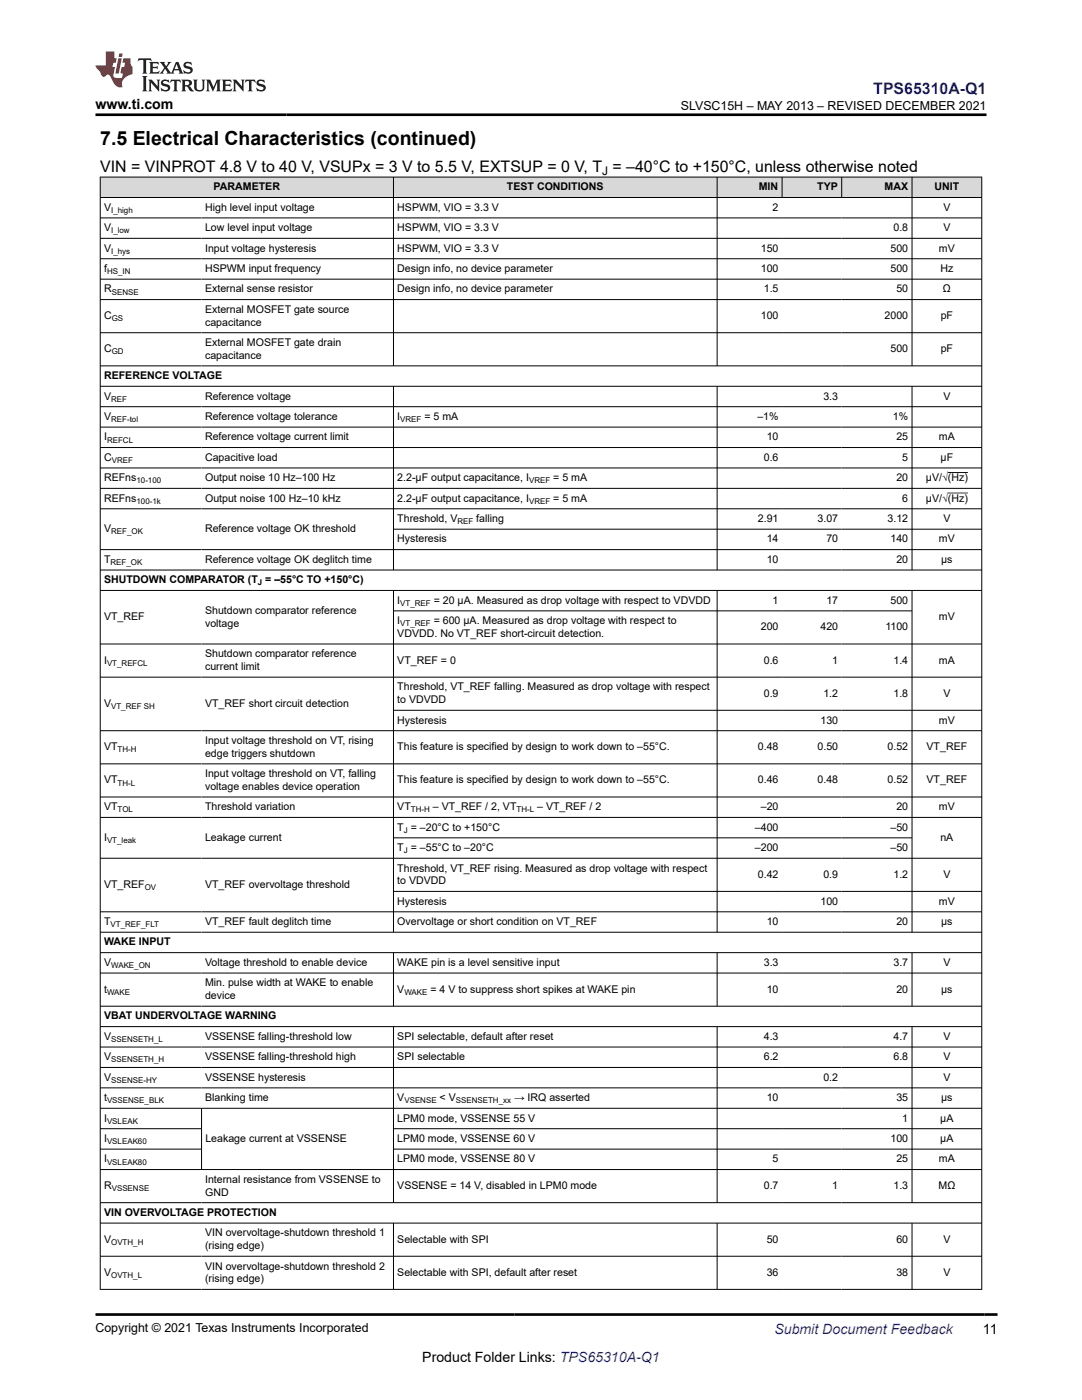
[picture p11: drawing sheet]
<svg xmlns="http://www.w3.org/2000/svg" width="216mm" height="279mm" viewBox="0 0 216 279" stroke-linecap="round" stroke-linejoin="round" font-family="sans-serif">
<defs><g id="words">
<text font-size="3.9" x="20" y="28.8">7.5 Electrical Characteristics (continued)</text>
<text font-size="3.2" fill="#00f" x="174.3" y="18.7">TPS65310A-Q1</text>
<text font-size="3.2" x="20" y="34.3">VIN = VINPROT 4.8 V to 40 V, VSUPx = 3 V to 5.5 V, EXTSUP = 0 V, T = –40°C to +150°C, unless otherwise noted</text>
<g font-size="2.8">
<text x="19" y="21.8">www.ti.com</text>
<text x="196.1" y="266.1">11</text>
<text x="84.3" y="271.7">Product Folder Links: TPS65310A-Q1</text>
</g>
<text font-size="2.8" fill="#00f" x="154.5" y="266.2">Submit Document Feedback</text>
<g font-size="2.5">
<text x="135.9" y="21.9">SLVSC15H – MAY 2013 – REVISED DECEMBER 2021</text>
<text x="19" y="265.9">Copyright © 2021 Texas Instruments Incorporated</text>
</g>
<text font-size="2.4" x="120.1" y="34.9">J</text>
<g font-size="2.1">
<text x="42.6" y="38">PARAMETER</text>
<text x="101.2" y="38">TEST CONDITIONS</text>
<text x="151.4" y="38">MIN</text>
<text x="163.1" y="38">TYP</text>
<text x="176.5" y="38">MAX</text>
<text x="186.5" y="38">UNIT</text>
<text x="20.8" y="42.1">V</text>
<text x="20.8" y="46.1">V</text>
<text x="40.9" y="42.1">High level input voltage</text>
<text x="40.9" y="46.1">Low level input voltage</text>
<text x="79.3" y="42.1">HSPWM, VIO = 3.3 V</text>
<text x="79.3" y="46.1">HSPWM, VIO = 3.3 V</text>
<text x="154.2" y="42.1">2</text>
<text x="178.3" y="46.1">0.8</text>
<text x="188.2" y="42.1">V</text>
<text x="188.2" y="46.1">V</text>
<text x="20.8" y="50.2">V</text>
<text x="40.9" y="50.2">Input voltage hysteresis</text>
<text x="79.3" y="50.2">HSPWM, VIO = 3.3 V</text>
<text x="151.8" y="50.2">150</text>
<text x="177.7" y="50.2">500</text>
<text x="187.4" y="50.2">mV</text>
<text x="20.8" y="54.3">f</text>
<text x="20.8" y="58.4">R</text>
<text x="40.9" y="54.3">HSPWM input frequency</text>
<text x="40.9" y="58.4">External sense resistor</text>
<text x="79.3" y="54.3">Design info, no device parameter</text>
<text x="79.3" y="58.4">Design info, no device parameter</text>
<text x="151.8" y="54.3">100</text>
<text x="152.4" y="58.4">1.5</text>
<text x="177.7" y="54.3">500</text>
<text x="178.9" y="58.4">50</text>
<text x="187.6" y="54.3">Hz</text>
<text x="188.2" y="58.4">Ω</text>
<text x="20.8" y="63.7">C</text>
<text x="40.9" y="62.4">External MOSFET gate source</text>
<text x="40.9" y="65">capacitance</text>
<text x="151.8" y="63.7">100</text>
<text x="176.5" y="63.7">2000</text>
<text x="187.7" y="63.7">pF</text>
<text x="20.8" y="70.3">C</text>
<text x="40.9" y="69">External MOSFET gate drain</text>
<text x="40.9" y="71.6">capacitance</text>
<text x="177.7" y="70.3">500</text>
<text x="187.7" y="70.3">pF</text>
<text x="20.8" y="75.7">REFERENCE VOLTAGE</text>
<text x="20.8" y="79.7">V</text>
<text x="20.8" y="83.8">V</text>
<text x="40.9" y="79.7">Reference voltage</text>
<text x="40.9" y="83.8">Reference voltage tolerance</text>
<text x="79.3" y="83.8">I</text>
<text x="84.7" y="83.8">= 5 mA</text>
<text x="151.1" y="83.8">–1%</text>
<text x="164.3" y="79.7">3.3</text>
<text x="178.2" y="83.8">1%</text>
<text x="188.2" y="79.7">V</text>
<text x="20.8" y="87.9">I</text>
<text x="40.9" y="87.9">Reference voltage current limit</text>
<text x="153" y="87.9">10</text>
<text x="178.9" y="87.9">25</text>
<text x="187.4" y="87.9">mA</text>
<text x="20.8" y="92">C</text>
<text x="40.9" y="92">Capacitive load</text>
<text x="152.4" y="92">0.6</text>
<text x="180" y="92">5</text>
<text x="187.7" y="92">µF</text>
<text x="20.8" y="96">REFns</text>
<text x="20.8" y="100.1">REFns</text>
<text x="40.9" y="96">Output noise 10 Hz–100 Hz</text>
<text x="40.9" y="100.1">Output noise 100 Hz–10 kHz</text>
<text x="79.3" y="96">2.2-µF output capacitance, I</text>
<text x="79.3" y="100.1">2.2-µF output capacitance, I</text>
<text x="110.4" y="96">= 5 mA</text>
<text x="110.4" y="100.1">= 5 mA</text>
<text x="178.9" y="96">20</text>
<text x="180" y="100.1">6</text>
<text x="184.8" y="96">µV/√(Hz)</text>
<text x="184.8" y="100.1">µV/√(Hz)</text>
<text x="20.8" y="106.2">V</text>
<text x="40.9" y="106.2">Reference voltage OK threshold</text>
<text x="79.3" y="104.2">Threshold, V</text>
<text x="95" y="104.2">falling</text>
<text x="151.2" y="104.2">2.91</text>
<text x="163.1" y="104.2">3.07</text>
<text x="177.1" y="104.2">3.12</text>
<text x="188.2" y="104.2">V</text>
<text x="20.8" y="112.3">T</text>
<text x="40.9" y="112.3">Reference voltage OK deglitch time</text>
<text x="79.3" y="108.3">Hysteresis</text>
<text x="153" y="108.3">14</text>
<text x="153" y="112.3">10</text>
<text x="164.9" y="108.3">70</text>
<text x="177.7" y="108.3">140</text>
<text x="178.9" y="112.3">20</text>
<text x="187.4" y="108.3">mV</text>
<text x="187.8" y="112.3">µs</text>
<text x="20.8" y="116.4">SHUTDOWN COMPARATOR (T = –55°C TO +150°C)</text>
<text x="20.8" y="123.8">VT_REF</text>
<text x="40.9" y="122.5">Shutdown comparator reference</text>
<text x="40.9" y="125.1">voltage</text>
<text x="79.3" y="120.5">I</text>
<text x="79.3" y="124.6">I</text>
<text x="86.5" y="120.5">= 20 µA. Measured as drop voltage with respect to VDVDD</text>
<text x="86.5" y="124.6">= 600 µA. Measured as drop voltage with respect to</text>
<text x="151.8" y="125.8">200</text>
<text x="154.2" y="120.5">1</text>
<text x="163.7" y="125.8">420</text>
<text x="164.9" y="120.5">17</text>
<text x="176.7" y="125.8">1100</text>
<text x="177.7" y="120.5">500</text>
<text x="187.4" y="123.8">mV</text>
<text x="40.9" y="131.2">Shutdown comparator reference</text>
<text x="79.3" y="127.1">VDVDD. No VT_REF short-circuit detection.</text>
<text x="20.8" y="132.4">I</text>
<text x="40.9" y="133.7">current limit</text>
<text x="79.3" y="132.4">VT_REF = 0</text>
<text x="79.3" y="137.8">Threshold, VT_REF falling. Measured as drop voltage with respect</text>
<text x="152.4" y="132.4">0.6</text>
<text x="166.1" y="132.4">1</text>
<text x="178.3" y="132.4">1.4</text>
<text x="187.4" y="132.4">mA</text>
<text x="20.8" y="141.1">V</text>
<text x="40.9" y="141.1">VT_REF short circuit detection</text>
<text x="79.3" y="140.3">to VDVDD</text>
<text x="152.4" y="139.1">0.9</text>
<text x="164.3" y="139.1">1.2</text>
<text x="178.3" y="139.1">1.8</text>
<text x="188.2" y="139.1">V</text>
<text x="20.8" y="149.7">VT</text>
<text x="40.9" y="148.5">Input voltage threshold on VT, rising</text>
<text x="79.3" y="144.4">Hysteresis</text>
<text x="79.3" y="149.7">This feature is specified by design to work down to –55°C.</text>
<text x="151.2" y="149.7">0.48</text>
<text x="163.1" y="149.7">0.50</text>
<text x="163.7" y="144.4">130</text>
<text x="177.1" y="149.7">0.52</text>
<text x="184.9" y="149.7">VT_REF</text>
<text x="187.4" y="144.4">mV</text>
<text x="40.9" y="151">edge triggers shutdown</text>
<text x="40.9" y="155.1">Input voltage threshold on VT, falling</text>
<text x="20.8" y="156.4">VT</text>
<text x="20.8" y="161.7">VT</text>
<text x="40.9" y="157.6">voltage enables device operation</text>
<text x="40.9" y="161.7">Threshold variation</text>
<text x="79.3" y="156.4">This feature is specified by design to work down to –55°C.</text>
<text x="79.3" y="161.7">VT</text>
<text x="86.4" y="161.7">– VT_REF / 2, VT</text>
<text x="107.2" y="161.7">– VT_REF / 2</text>
<text x="151.2" y="156.4">0.46</text>
<text x="151.8" y="161.7">–20</text>
<text x="163.1" y="156.4">0.48</text>
<text x="177.1" y="156.4">0.52</text>
<text x="178.9" y="161.7">20</text>
<text x="184.9" y="156.4">VT_REF</text>
<text x="187.4" y="161.7">mV</text>
<text x="20.8" y="167.8">I</text>
<text x="40.9" y="167.8">Leakage current</text>
<text x="79.3" y="165.8">T = –20°C to +150°C</text>
<text x="150.6" y="165.8">–400</text>
<text x="177.7" y="165.8">–50</text>
<text x="187.6" y="167.8">nA</text>
<text x="79.3" y="169.9">T = –55°C to –20°C</text>
<text x="79.3" y="173.9">Threshold, VT_REF rising. Measured as drop voltage with respect</text>
<text x="150.6" y="169.9">–200</text>
<text x="177.7" y="169.9">–50</text>
<text x="20.8" y="177.2">VT_REF</text>
<text x="40.9" y="177.2">VT_REF overvoltage threshold</text>
<text x="79.3" y="176.5">to VDVDD</text>
<text x="151.2" y="175.2">0.42</text>
<text x="164.3" y="175.2">0.9</text>
<text x="178.3" y="175.2">1.2</text>
<text x="188.2" y="175.2">V</text>
<text x="20.8" y="184.6">T</text>
<text x="40.9" y="184.6">VT_REF fault deglitch time</text>
<text x="79.3" y="180.5">Hysteresis</text>
<text x="79.3" y="184.6">Overvoltage or short condition on VT_REF</text>
<text x="153" y="184.6">10</text>
<text x="163.7" y="180.5">100</text>
<text x="178.9" y="184.6">20</text>
<text x="187.4" y="180.5">mV</text>
<text x="187.8" y="184.6">µs</text>
<text x="20.8" y="188.7">WAKE INPUT</text>
<text x="20.8" y="192.8">V</text>
<text x="40.9" y="192.8">Voltage threshold to enable device</text>
<text x="40.9" y="196.8">Min. pulse width at WAKE to enable</text>
<text x="79.3" y="192.8">WAKE pin is a level sensitive input</text>
<text x="152.4" y="192.8">3.3</text>
<text x="178.3" y="192.8">3.7</text>
<text x="188.2" y="192.8">V</text>
<text x="20.8" y="198.1">t</text>
<text x="20.8" y="203.5">VBAT UNDERVOLTAGE WARNING</text>
<text x="40.9" y="199.4">device</text>
<text x="79.3" y="198.1">V</text>
<text x="85.9" y="198.1">= 4 V to suppress short spikes at WAKE pin</text>
<text x="153" y="198.1">10</text>
<text x="178.9" y="198.1">20</text>
<text x="187.8" y="198.1">µs</text>
<text x="20.8" y="207.5">V</text>
<text x="40.9" y="207.5">VSSENSE falling-threshold low</text>
<text x="79.3" y="207.5">SPI selectable, default after reset</text>
<text x="152.4" y="207.5">4.3</text>
<text x="178.3" y="207.5">4.7</text>
<text x="188.2" y="207.5">V</text>
<text x="20.8" y="211.6">V</text>
<text x="20.8" y="215.7">V</text>
<text x="40.9" y="211.6">VSSENSE falling-threshold high</text>
<text x="40.9" y="215.7">VSSENSE hysteresis</text>
<text x="79.3" y="211.6">SPI selectable</text>
<text x="152.4" y="211.6">6.2</text>
<text x="164.3" y="215.7">0.2</text>
<text x="178.3" y="211.6">6.8</text>
<text x="188.2" y="211.6">V</text>
<text x="188.2" y="215.7">V</text>
<text x="20.8" y="219.8">t</text>
<text x="40.9" y="219.8">Blanking time</text>
<text x="79.3" y="219.8">V</text>
<text x="87.7" y="219.8">&lt; V</text>
<text x="102.6" y="219.8">→ IRQ asserted</text>
<text x="153" y="219.8">10</text>
<text x="178.9" y="219.8">35</text>
<text x="187.8" y="219.8">µs</text>
<text x="20.8" y="223.8">I</text>
<text x="20.8" y="227.9">I</text>
<text x="41" y="227.9">Leakage current at VSSENSE</text>
<text x="79.3" y="223.8">LPM0 mode, VSSENSE 55 V</text>
<text x="79.3" y="227.9">LPM0 mode, VSSENSE 60 V</text>
<text x="177.7" y="227.9">100</text>
<text x="180" y="223.8">1</text>
<text x="187.6" y="223.8">µA</text>
<text x="187.6" y="227.9">µA</text>
<text x="20.8" y="232">I</text>
<text x="79.3" y="232">LPM0 mode, VSSENSE 80 V</text>
<text x="154.2" y="232">5</text>
<text x="178.9" y="232">25</text>
<text x="187.4" y="232">mA</text>
<text x="20.8" y="237.3">R</text>
<text x="40.9" y="236.1">Internal resistance from VSSENSE to</text>
<text x="40.9" y="238.6">GND</text>
<text x="79.3" y="237.3">VSSENSE = 14 V, disabled in LPM0 mode</text>
<text x="152.4" y="237.3">0.7</text>
<text x="166.1" y="237.3">1</text>
<text x="178.3" y="237.3">1.3</text>
<text x="187.3" y="237.3">MΩ</text>
<text x="20.8" y="242.7">VIN OVERVOLTAGE PROTECTION</text>
<text x="20.8" y="248">V</text>
<text x="40.9" y="246.7">VIN overvoltage-shutdown threshold 1</text>
<text x="40.9" y="249.3">(rising edge)</text>
<text x="79.3" y="248">Selectable with SPI</text>
<text x="153" y="248">50</text>
<text x="178.9" y="248">60</text>
<text x="188.2" y="248">V</text>
<text x="20.8" y="254.6">V</text>
<text x="40.9" y="253.4">VIN overvoltage-shutdown threshold 2</text>
<text x="40.9" y="255.9">(rising edge)</text>
<text x="79.3" y="254.6">Selectable with SPI, default after reset</text>
<text x="153" y="254.6">36</text>
<text x="178.9" y="254.6">38</text>
<text x="188.2" y="254.6">V</text>
</g>
<g font-size="1.6">
<text x="22.2" y="42.5">I_high</text>
<text x="22.2" y="46.6">I_low</text>
<text x="22.2" y="50.6">I_hys</text>
<text x="21.4" y="54.7">HS_IN</text>
<text x="22.3" y="58.8">SENSE</text>
<text x="22.3" y="64.1">GS</text>
<text x="22.3" y="70.7">GD</text>
<text x="22.2" y="80.2">REF</text>
<text x="21.4" y="88.3">REFCL</text>
<text x="22.2" y="84.2">REF-tol</text>
<text x="79.9" y="84.2">VREF</text>
<text x="22.3" y="92.4">VREF</text>
<text x="27.2" y="100.5">100-1k</text>
<text x="27.2" y="96.5">10-100</text>
<text x="105.6" y="96.5">VREF</text>
<text x="105.6" y="100.5">VREF</text>
<text x="22.2" y="106.6">REF_OK</text>
<text x="91.3" y="104.6">REF</text>
<text x="22.1" y="112.8">REF_OK</text>
<text x="51.5" y="116.8">J</text>
<text x="79.9" y="120.9">VT_REF</text>
<text x="79.9" y="125">VT_REF</text>
<text x="21.4" y="132.9">VT_REFCL</text>
<text x="22.2" y="141.5">VT_REF SH</text>
<text x="23.5" y="150.2">TH-H</text>
<text x="23.5" y="156.8">TH-L</text>
<text x="23.5" y="162.1">TOL</text>
<text x="80.6" y="166.2">J</text>
<text x="82" y="162.1">TH-H</text>
<text x="103.1" y="162.1">TH-L</text>
<text x="21.4" y="168.2">VT_leak</text>
<text x="80.6" y="170.3">J</text>
<text x="28.9" y="177.7">OV</text>
<text x="22.1" y="185">VT_REF_FLT</text>
<text x="22.2" y="193.2">WAKE_ON</text>
<text x="21.4" y="198.5">WAKE</text>
<text x="80.7" y="198.5">WAKE</text>
<text x="22.2" y="208">SSENSETH_L</text>
<text x="22.2" y="212">SSENSETH_H</text>
<text x="21.4" y="220.2">VSSENSE_BLK</text>
<text x="22.2" y="216.1">SSENSE-HY</text>
<text x="80.7" y="220.2">VSENSE</text>
<text x="91" y="220.2">SSENSETH_xx</text>
<text x="21.4" y="224.3">VSLEAK</text>
<text x="21.4" y="228.3">VSLEAK60</text>
<text x="21.4" y="232.4">VSLEAK80</text>
<text x="22.3" y="237.7">VSSENSE</text>
<text x="22.2" y="248.4">OVTH_H</text>
<text x="22.2" y="255.1">OVTH_L</text>
</g>
</g></defs>
<g fill="#d8d8d8">
<path d="M20 35.3h175.9v4.1h-175.9z" fill-rule="evenodd"/>
<path d="M20.1 35.4h58.4v4h-58.4z" fill-rule="evenodd"/>
<path d="M78.6 35.4h64.4v4h-64.4z" fill-rule="evenodd"/>
<path d="M143.2 35.4h12.8v4h-12.8z" fill-rule="evenodd"/>
<path d="M156.1 35.4h11.8v4h-11.8z" fill-rule="evenodd"/>
<path d="M168 35.4h13.9v4h-13.9z" fill-rule="evenodd"/>
<path d="M182 35.4h13.8v4h-13.8z" fill-rule="evenodd"/>
</g>
<g fill="none" stroke="#000" stroke-width=".2">
<path d="M19.9 35.3h176.1M19.9 39.4h176.1M20 35.3v222.1M78.5 35.3v37.8M143.1 35.3v37.8M156.1 35.3v4.2M168 35.3v4.2M182 35.3v37.8M195.9 35.3v222.1M19.9 43.5h176.1M19.9 47.6h176.1M19.9 51.6h176.1"/>
<path d="M19.9 55.7h176.1M19.9 59.8h176.1M19.9 66.4h176.1M19.9 73h176.1M19.9 77.1h176.1M78.5 77.1v36.7M143.1 77.1v36.7M182 77.1v36.7M19.9 81.2h176.1M19.9 85.2h176.1M19.9 89.3h176.1M19.9 93.4h176.1"/>
<path d="M19.9 97.5h176.1M189.1 94.3h4M189.1 98.4h4M19.9 101.5h176.1M19.9 113.8h176.1M19.9 117.8h176.1M78.5 117.8v68.3M78.5 105.6h117.5M143.1 117.8v68.3M182 117.8v68.3M196 109.7h-176.1M19.9 128.5h176.1"/>
<path d="M19.9 135.1h176.1M78.5 121.9h103.5M19.9 145.8h176.1M19.9 152.4h176.1M19.9 159.1h176.1M78.5 141.8h117.5M19.9 163.1h176.1M19.9 171.3h176.1M78.5 167.2h103.5M78.5 177.9h117.5M19.9 182h176.1M19.9 186h176.1"/>
<path d="M19.9 190.1h176.1M19.9 194.2h176.1M78.5 190.1v10.8M143.1 190.1v10.8M182 190.1v10.8M19.9 200.8h176.1M19.9 204.9h176.1M19.9 209h176.1M19.9 213h176.1M19.9 217.1h176.1M78.5 204.9v35.2M143.1 204.9v35.2"/>
<path d="M182 204.9v35.2M19.9 221.2h176.1M19.9 225.3h20.4M19.9 233.4h176.1M19.9 229.3h20.4M40.2 221.2v12.3M78.5 225.3h117.5M78.5 229.3h117.5M19.9 240h176.1M19.9 244.1h176.1M19.9 250.7h176.1M19.9 257.3h176.1"/>
<path d="M78.5 244.1v13.3M143.1 244.1v13.3M182 244.1v13.3"/>
</g>
<path d="M27.7 11.6l-.2 .6 .5-.2h.6v.1v2.2l-.2 .4h1l-.2-.4v-2.2v-.1h.5l.5 .2-.1-.6zM29.8 12.4l.2 .3v1.6l-.2 .4h1.9l.1-.6a1.08 1.08 0 0 1-1.3 .2v-.7h.6l.4 .2v-.7l-.4 .2h-.6v-.5l.2-.2a1 1 0 0 1 1 .3l-.1-.5zM31.8 12.4l1 1.1-1 1.2h.9l-.2-.2 .4-.8 .5 .8-.2 .2h1.6l-.2-.2 .1-.5h1l.1 .5-.1 .2h.9l-.2-.4-.8-1.9h-.5l-1 2.1-.8-1.1 .9-1h-.8l.2 .2-.5 .6-.3-.6 .1-.2zM35.2 12.8l.4 1h-.8zM36.8 12.5a.65 .65 0 0 0-.2 .7 .65 .65 0 0 0 .6 .5l.7 .1 .1 .3a.79 .79 0 0 1-.7 .4 .79 .79 0 0 1-.7-.5l.1 .7 .2-.1a.93 .93 0 0 0 1.1 0 .93 .93 0 0 0 .4-.9 1.46 1.46 0 0 0-1.2-.6l-.1-.3a1.09 1.09 0 0 1 1.2 .2l-.2-.6-.1 .1-.6-.2zM28.4 15.2l.2 .4v2.2l-.2 .4h1l-.2-.4v-2.2l.2-.4zM29.6 15.9l.2 .4v1.5l-.2 .4h.8l-.3-.4v-1.3l1.7 1.8v-2l.2-.4h-.8l.2 .2 .1 1.1-1.2-1.3zM32.3 16a.65 .65 0 0 0-.2 .8 .65 .65 0 0 0 .7 .4l.6 .2 .1 .2a.79 .79 0 0 1-.7 .4 .79 .79 0 0 1-.7-.5l.1 .7 .2-.1a.93 .93 0 0 0 1.1 .1 .93 .93 0 0 0 .4-1 1.46 1.46 0 0 0-1.2-.5l-.1-.4a1.09 1.09 0 0 1 1.2 .2l-.2-.6-.1 .1-.6-.1zM34.1 15.9l-.1 .6a.63 .63 0 0 1 .7-.3l.1 1.6-.3 .4h1l-.2-.4v-1.6a.66 .66 0 0 1 .8 .3l-.1-.6zM36.2 15.9l.2 .4v1.5l-.2 .4h.9l-.2-.2v-.7h.5l.1 .2a.79 .79 0 0 0 1.2 .6l-1-.9a.61 .61 0 0 0 .6-.6 .61 .61 0 0 0-.5-.7zM36.9 16.2h.2a.47 .47 0 0 1 .5 .1 .47 .47 0 0 1 .1 .5l-.2 .1-.6 .1zM38.5 15.9l.2 .2a2.27 2.27 0 0 0 .4 2 1.04 1.04 0 0 0 1.7-.7v-1.3l.2-.2h-.8l.2 .4v1.1a.6 .6 0 0 1-.6 .6 .6 .6 0 0 1-.6-.6v-1.1l.3-.4zM41.1 15.9l.2 .4v1.5l-.2 .4h.7l-.2-.4v-1.4l.9 1.9 .8-1.9v1.4l-.2 .4h1l-.3-.4v-1.5l.3-.4h-.8l-.7 1.5-.7-1.5zM44.3 15.9l.2 .4v1.5l-.2 .4h1.9l.1-.6a1.09 1.09 0 0 1-1.3 .2v-.7h.6l.4 .2v-.6l-.4 .2h-.6v-.6l.2-.1a1.01 1.01 0 0 1 1 .3l-.1-.6zM46.4 15.9l.3 .4v1.5l-.3 .4h.8l-.2-.4v-1.3l1.6 1.8v-2l.2-.4h-.7l.2 .2v1.1l-1.2-1.3zM49 15.9l-.1 .6a.63 .63 0 0 1 .8-.3v1.6l-.3 .4h1l-.2-.4v-1.6a.66 .66 0 0 1 .8 .3l-.1-.6zM51.4 16a.65 .65 0 0 0-.2 .8 .65 .65 0 0 0 .6 .4l.6 .2 .2 .2a.79 .79 0 0 1-.8 .4 .79 .79 0 0 1-.6-.5l.1 .7 .2-.1a.93 .93 0 0 0 1 .1 .93 .93 0 0 0 .5-1 1.46 1.46 0 0 0-1.3-.5l-.1-.4a1.09 1.09 0 0 1 1.3 .2l-.2-.6-.2 .1-.5-.1z" fill="#231f20"/>
<path d="M21.1 10.3v2.7h-2.1l.1 .4 .9 1a.95 .95 0 0 0 .9 .9 .59 .59 0 0 1 .6-.4 .59 .59 0 0 1 .5 .3l.4 .8a1.59 1.59 0 0 0 2.1 1.4 1.61 1.61 0 0 1 1-2.3l1-.3-.1-1.5a1.59 1.59 0 0 1-.4-1.7h-1.4l-.2 .9h.5l-.1 .9h-.5l-.2 .9v.3l.4 .1-.2 .9h-.6a.73 .73 0 0 1-1.1-.7l.3-1.5h-.5l.2-.9h.5l.2-.9h-.5v-1.3zM23.6 11.6l-.6 3.1h.7l.6-3.1zM23.8 10.7l-.1 .6h.7l.1-.6z" fill="#ed1c24"/>
<path d="M19 22.9h177.8M19 262.3h180" fill="none" stroke="#000" stroke-width=".53"/>
<use href="#words"/>
</svg>
